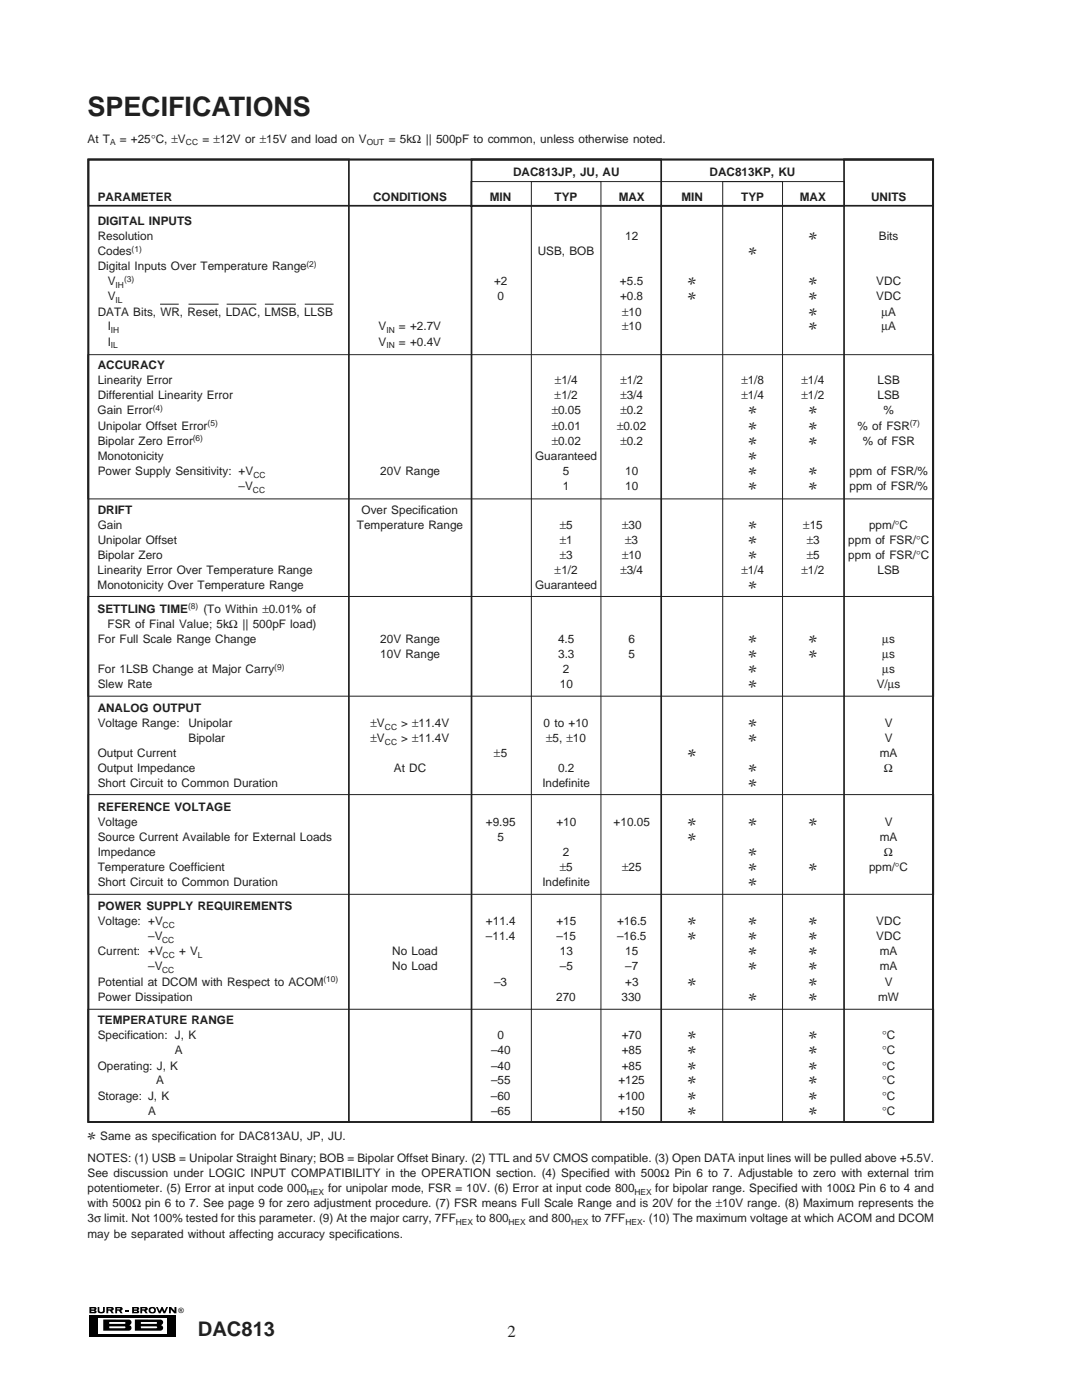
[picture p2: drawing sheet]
<svg xmlns="http://www.w3.org/2000/svg" width="216mm" height="279mm" viewBox="0 0 216 279" stroke-linecap="round" stroke-linejoin="round" font-family="sans-serif">
<defs><g id="words">
<text font-size="5.4" fill="#231f20" x="17.5" y="23.1">SPECIFICATIONS</text>
<text font-size="4" fill="#231f20" x="39.5" y="266.5">DAC813</text>
<text font-size="3.4" fill="#231f20" x="101.3" y="266.8">2</text>
<g font-size="2.3" fill="#231f20">
<text x="17.5" y="28.4">At T</text>
<text x="23.9" y="28.4">= +25°C, ±V</text>
<text x="40.4" y="28.4">= ±12V or ±15V and load on V</text>
<text x="77.6" y="28.4">= 5kΩ || 500pF to common, unless otherwise noted.</text>
<text x="102.4" y="35.1">DAC813JP, JU, AU</text>
<text x="141.6" y="35.1">DAC813KP, KU</text>
<text x="19.5" y="40.1">PARAMETER</text>
<text x="74.4" y="40.1">CONDITIONS</text>
<text x="97.7" y="40.1">MIN</text>
<text x="110.7" y="40.1">TYP</text>
<text x="123.5" y="40.1">MAX</text>
<text x="136" y="40.1">MIN</text>
<text x="147.9" y="40.1">TYP</text>
<text x="159.6" y="40.1">MAX</text>
<text x="173.8" y="40.1">UNITS</text>
<text x="19.5" y="44.9">DIGITAL INPUTS</text>
<text x="19.5" y="47.8">Resolution</text>
<text x="124.7" y="47.8">12</text>
<text x="161.4" y="47.8">✻</text>
<text x="175.4" y="47.8">Bits</text>
<text x="19.5" y="50.9">Codes</text>
<text x="19.5" y="53.9">Digital Inputs Over Temperature Range</text>
<text x="107.3" y="50.9">USB, BOB</text>
<text x="149.4" y="50.9">✻</text>
<text x="21.5" y="56.9">V</text>
<text x="21.5" y="59.9">V</text>
<text x="98.6" y="56.9">+2</text>
<text x="99.3" y="59.9">0</text>
<text x="123.7" y="56.9">+5.5</text>
<text x="123.7" y="59.9">+0.8</text>
<text x="137.3" y="56.9">✻</text>
<text x="137.3" y="59.9">✻</text>
<text x="161.4" y="56.9">✻</text>
<text x="161.4" y="59.9">✻</text>
<text x="174.9" y="56.9">VDC</text>
<text x="174.9" y="59.9">VDC</text>
<text x="19.5" y="63">DATA Bits, WR, Reset, LDAC, LMSB, LLSB</text>
<text x="21.5" y="66">I</text>
<text x="75.5" y="66">V</text>
<text x="79.6" y="66">= +2.7V</text>
<text x="124.1" y="66">±10</text>
<text x="124.1" y="63">±10</text>
<text x="161.4" y="66">✻</text>
<text x="161.4" y="63">✻</text>
<text x="175.9" y="66">µA</text>
<text x="175.9" y="63">µA</text>
<text x="21.5" y="69">I</text>
<text x="75.5" y="69">V</text>
<text x="79.6" y="69">= +0.4V</text>
<text x="19.5" y="73.7">ACCURACY</text>
<text x="19.5" y="76.7">Linearity Error</text>
<text x="110.7" y="76.7">±1/4</text>
<text x="123.8" y="76.7">±1/2</text>
<text x="147.9" y="76.7">±1/8</text>
<text x="160" y="76.7">±1/4</text>
<text x="175.1" y="76.7">LSB</text>
<text x="19.5" y="82.7">Gain Error</text>
<text x="19.5" y="79.7">Differential Linearity Error</text>
<text x="110.1" y="82.7">±0.05</text>
<text x="110.7" y="79.7">±1/2</text>
<text x="123.8" y="79.7">±3/4</text>
<text x="123.8" y="82.7">±0.2</text>
<text x="147.9" y="79.7">±1/4</text>
<text x="149.4" y="82.7">✻</text>
<text x="159.9" y="79.7">±1/2</text>
<text x="161.4" y="82.7">✻</text>
<text x="175.1" y="79.7">LSB</text>
<text x="176.3" y="82.7">%</text>
<text x="19.5" y="85.8">Unipolar Offset Error</text>
<text x="19.5" y="88.7">Bipolar Zero Error</text>
<text x="110.1" y="85.8">±0.01</text>
<text x="110.1" y="88.7">±0.02</text>
<text x="123.1" y="85.8">±0.02</text>
<text x="123.8" y="88.7">±0.2</text>
<text x="149.4" y="88.7">✻</text>
<text x="149.4" y="85.8">✻</text>
<text x="161.4" y="88.7">✻</text>
<text x="161.4" y="85.8">✻</text>
<text x="171.1" y="85.8">% of FSR</text>
<text x="172.1" y="88.7">% of FSR</text>
<text x="19.5" y="91.8">Monotonicity</text>
<text x="19.5" y="94.8">Power Supply Sensitivity: +V</text>
<text x="75.9" y="94.8">20V Range</text>
<text x="106.8" y="91.8">Guaranteed</text>
<text x="112.3" y="94.8">5</text>
<text x="124.7" y="94.8">10</text>
<text x="149.4" y="91.8">✻</text>
<text x="149.4" y="94.8">✻</text>
<text x="161.4" y="94.8">✻</text>
<text x="169.5" y="94.8">ppm of FSR/%</text>
<text x="47.6" y="97.8">–V</text>
<text x="112.3" y="97.8">1</text>
<text x="124.7" y="97.8">10</text>
<text x="149.4" y="97.8">✻</text>
<text x="161.4" y="97.8">✻</text>
<text x="169.5" y="97.8">ppm of FSR/%</text>
<text x="19.5" y="102.5">DRIFT</text>
<text x="19.5" y="105.5">Gain</text>
<text x="71.2" y="105.5">Temperature Range</text>
<text x="72.2" y="102.5">Over Specification</text>
<text x="111.7" y="105.5">±5</text>
<text x="124.1" y="105.5">±30</text>
<text x="149.4" y="105.5">✻</text>
<text x="160.3" y="105.5">±15</text>
<text x="173.4" y="105.5">ppm/°C</text>
<text x="19.5" y="111.6">Bipolar Zero</text>
<text x="19.5" y="108.5">Unipolar Offset</text>
<text x="111.7" y="111.6">±3</text>
<text x="111.7" y="108.5">±1</text>
<text x="124.1" y="111.6">±10</text>
<text x="124.7" y="108.5">±3</text>
<text x="149.4" y="111.6">✻</text>
<text x="149.4" y="108.5">✻</text>
<text x="161" y="111.6">±5</text>
<text x="161" y="108.5">±3</text>
<text x="169.3" y="111.6">ppm of FSR/°C</text>
<text x="169.3" y="108.5">ppm of FSR/°C</text>
<text x="19.5" y="117.6">Monotonicity Over Temperature Range</text>
<text x="19.5" y="114.6">Linearity Error Over Temperature Range</text>
<text x="106.8" y="117.6">Guaranteed</text>
<text x="110.7" y="114.6">±1/2</text>
<text x="123.8" y="114.6">±3/4</text>
<text x="147.9" y="114.6">±1/4</text>
<text x="149.4" y="117.6">✻</text>
<text x="159.9" y="114.6">±1/2</text>
<text x="175.1" y="114.6">LSB</text>
<text x="19.5" y="122.3">SETTLING TIME</text>
<text x="21.5" y="125.3">FSR of Final Value; 5kΩ || 500pF load)</text>
<text x="40.6" y="122.3">(To Within ±0.01% of</text>
<text x="19.5" y="128.3">For Full Scale Range Change</text>
<text x="75.9" y="131.3">10V Range</text>
<text x="75.9" y="128.3">20V Range</text>
<text x="111.4" y="128.3">4.5</text>
<text x="111.4" y="131.3">3.3</text>
<text x="125.4" y="128.3">6</text>
<text x="125.4" y="131.3">5</text>
<text x="149.4" y="131.3">✻</text>
<text x="149.4" y="128.3">✻</text>
<text x="161.4" y="131.3">✻</text>
<text x="161.4" y="128.3">✻</text>
<text x="176" y="131.3">µs</text>
<text x="176" y="128.3">µs</text>
<text x="19.5" y="134.4">For 1LSB Change at Major Carry</text>
<text x="19.5" y="137.3">Slew Rate</text>
<text x="111.7" y="137.3">10</text>
<text x="112.3" y="134.4">2</text>
<text x="149.4" y="137.3">✻</text>
<text x="149.4" y="134.4">✻</text>
<text x="174.9" y="137.3">V/µs</text>
<text x="176" y="134.4">µs</text>
<text x="19.5" y="142.1">ANALOG OUTPUT</text>
<text x="19.5" y="145">Voltage Range:</text>
<text x="37.6" y="145">Unipolar</text>
<text x="37.6" y="148.1">Bipolar</text>
<text x="73.9" y="145">±V</text>
<text x="73.9" y="148.1">±V</text>
<text x="80" y="145">&gt; ±11.4V</text>
<text x="80" y="148.1">&gt; ±11.4V</text>
<text x="108.5" y="145">0 to +10</text>
<text x="109" y="148.1">±5, ±10</text>
<text x="149.4" y="148.1">✻</text>
<text x="149.4" y="145">✻</text>
<text x="176.5" y="148.1">V</text>
<text x="176.5" y="145">V</text>
<text x="19.5" y="151.1">Output Current</text>
<text x="19.5" y="154.1">Output Impedance</text>
<text x="78.6" y="154.1">At DC</text>
<text x="98.6" y="151.1">±5</text>
<text x="111.4" y="154.1">0.2</text>
<text x="137.3" y="151.1">✻</text>
<text x="149.4" y="154.1">✻</text>
<text x="175.5" y="151.1">mA</text>
<text x="176.4" y="154.1">Ω</text>
<text x="19.5" y="157.1">Short Circuit to Common Duration</text>
<text x="19.5" y="161.8">REFERENCE VOLTAGE</text>
<text x="108.2" y="157.1">Indefinite</text>
<text x="149.4" y="157.1">✻</text>
<text x="19.5" y="164.8">Voltage</text>
<text x="19.5" y="167.8">Source Current Available for External Loads</text>
<text x="97" y="164.8">+9.95</text>
<text x="99.3" y="167.8">5</text>
<text x="111" y="164.8">+10</text>
<text x="122.4" y="164.8">+10.05</text>
<text x="137.3" y="164.8">✻</text>
<text x="137.3" y="167.8">✻</text>
<text x="149.4" y="164.8">✻</text>
<text x="161.4" y="164.8">✻</text>
<text x="175.5" y="167.8">mA</text>
<text x="176.5" y="164.8">V</text>
<text x="19.5" y="170.9">Impedance</text>
<text x="19.5" y="173.9">Temperature Coefficient</text>
<text x="111.7" y="173.9">±5</text>
<text x="112.3" y="170.9">2</text>
<text x="124.1" y="173.9">±25</text>
<text x="149.4" y="170.9">✻</text>
<text x="149.4" y="173.9">✻</text>
<text x="161.4" y="173.9">✻</text>
<text x="173.4" y="173.9">ppm/°C</text>
<text x="176.4" y="170.9">Ω</text>
<text x="19.5" y="176.9">Short Circuit to Common Duration</text>
<text x="108.2" y="176.9">Indefinite</text>
<text x="149.4" y="176.9">✻</text>
<text x="19.5" y="181.6">POWER SUPPLY REQUIREMENTS</text>
<text x="19.5" y="184.6">Voltage: +V</text>
<text x="97" y="184.6">+11.4</text>
<text x="111" y="184.6">+15</text>
<text x="123.1" y="184.6">+16.5</text>
<text x="137.3" y="184.6">✻</text>
<text x="149.4" y="184.6">✻</text>
<text x="161.4" y="184.6">✻</text>
<text x="174.9" y="184.6">VDC</text>
<text x="19.5" y="190.7">Current: +V</text>
<text x="29.6" y="187.6">–V</text>
<text x="35.7" y="190.7">+ V</text>
<text x="78.3" y="190.7">No Load</text>
<text x="97" y="187.6">–11.4</text>
<text x="111" y="187.6">–15</text>
<text x="111.7" y="190.7">13</text>
<text x="123.1" y="187.6">–16.5</text>
<text x="124.7" y="190.7">15</text>
<text x="137.3" y="187.6">✻</text>
<text x="149.4" y="187.6">✻</text>
<text x="149.4" y="190.7">✻</text>
<text x="161.4" y="187.6">✻</text>
<text x="161.4" y="190.7">✻</text>
<text x="174.9" y="187.6">VDC</text>
<text x="175.5" y="190.7">mA</text>
<text x="19.5" y="196.7">Potential at DCOM with Respect to ACOM</text>
<text x="29.6" y="193.6">–V</text>
<text x="78.3" y="193.6">No Load</text>
<text x="98.6" y="196.7">–3</text>
<text x="111.7" y="193.6">–5</text>
<text x="124.7" y="196.7">+3</text>
<text x="124.7" y="193.6">–7</text>
<text x="137.3" y="196.7">✻</text>
<text x="149.4" y="193.6">✻</text>
<text x="161.4" y="196.7">✻</text>
<text x="161.4" y="193.6">✻</text>
<text x="175.5" y="193.6">mA</text>
<text x="176.6" y="196.7">V</text>
<text x="19.5" y="199.7">Power Dissipation</text>
<text x="111" y="199.7">270</text>
<text x="124" y="199.7">330</text>
<text x="149.4" y="199.7">✻</text>
<text x="161.4" y="199.7">✻</text>
<text x="175.2" y="199.7">mW</text>
<text x="19.5" y="204.4">TEMPERATURE RANGE</text>
<text x="19.5" y="207.4">Specification: J, K</text>
<text x="99.3" y="207.4">0</text>
<text x="124.1" y="207.4">+70</text>
<text x="137.3" y="207.4">✻</text>
<text x="161.4" y="207.4">✻</text>
<text x="176" y="207.4">°C</text>
<text x="19.5" y="213.4">Operating: J, K</text>
<text x="34.9" y="210.4">A</text>
<text x="98" y="210.4">–40</text>
<text x="98" y="213.4">–40</text>
<text x="124.1" y="210.4">+85</text>
<text x="124.1" y="213.4">+85</text>
<text x="137.3" y="210.4">✻</text>
<text x="137.3" y="213.4">✻</text>
<text x="161.4" y="210.4">✻</text>
<text x="161.4" y="213.4">✻</text>
<text x="176" y="210.4">°C</text>
<text x="176" y="213.4">°C</text>
<text x="19.5" y="219.5">Storage: J, K</text>
<text x="31.2" y="216.4">A</text>
<text x="98" y="219.5">–60</text>
<text x="98" y="216.4">–55</text>
<text x="123.4" y="219.5">+100</text>
<text x="123.4" y="216.4">+125</text>
<text x="137.3" y="216.4">✻</text>
<text x="137.3" y="219.5">✻</text>
<text x="161.4" y="216.4">✻</text>
<text x="161.4" y="219.5">✻</text>
<text x="176" y="216.4">°C</text>
<text x="176" y="219.5">°C</text>
<text x="17.5" y="227.5">✻ Same as specification for DAC813AU, JP, JU.</text>
<text x="29.6" y="222.5">A</text>
<text x="98" y="222.5">–65</text>
<text x="123.4" y="222.5">+150</text>
<text x="137.3" y="222.5">✻</text>
<text x="161.4" y="222.5">✻</text>
<text x="176" y="222.5">°C</text>
<text x="17.5" y="231.8">NOTES: (1) USB = Unipolar Straight Binary; BOB = Bipolar Offset Binary. (2) TTL and 5V CMOS compatible. (3) Open DATA input lines will be pulled above +5.5V.</text>
<text x="17.5" y="234.9">See discussion under LOGIC INPUT COMPATIBILITY in the OPERATION section. (4) Specified with 500Ω Pin 6 to 7. Adjustable to zero with external trim</text>
<text x="17.5" y="237.9">potentiometer. (5) Error at input code 000</text>
<text x="65.5" y="237.9">for unipolar mode, FSR = 10V. (6) Error at input code 800</text>
<text x="130.8" y="237.9">for bipolar range. Specified with 100Ω Pin 6 to 4 and</text>
<text x="17.5" y="243.9">3σ limit. Not 100% tested for this parameter. (9) At the major carry, 7FF</text>
<text x="17.5" y="240.9">with 500Ω pin 6 to 7. See page 9 for zero adjustment procedure. (7) FSR means Full Scale Range and is 20V for the ±10V range. (8) Maximum represents the</text>
<text x="95" y="243.9">to 800</text>
<text x="105.5" y="243.9">and 800</text>
<text x="118.1" y="243.9">to 7FF</text>
<text x="128.2" y="243.9">. (10) The maximum voltage at which ACOM and DCOM</text>
<text x="17.5" y="247">may be separated without affecting accuracy specifications.</text>
</g>
<g font-size="1.7" fill="#231f20">
<text x="21.9" y="29">A</text>
<text x="37.1" y="29">CC</text>
<text x="73.2" y="29">OUT</text>
<text x="26.3" y="50.2">(1)</text>
<text x="61.2" y="53.3">(2)</text>
<text x="23.1" y="57.5">IH</text>
<text x="24.7" y="56.2">(3)</text>
<text x="23.1" y="60.5">IL</text>
<text x="22.1" y="66.5">IH</text>
<text x="22.1" y="69.5">IL</text>
<text x="77.2" y="66.5">IN</text>
<text x="77.2" y="69.5">IN</text>
<text x="30.5" y="82">(4)</text>
<text x="38.5" y="88.1">(6)</text>
<text x="41.4" y="85.1">(5)</text>
<text x="181.5" y="85.1">(7)</text>
<text x="50.6" y="95.3">CC</text>
<text x="50.5" y="98.4">CC</text>
<text x="37.5" y="121.6">(8)</text>
<text x="54.7" y="133.7">(9)</text>
<text x="76.8" y="145.6">CC</text>
<text x="76.8" y="148.6">CC</text>
<text x="32.4" y="185.2">CC</text>
<text x="32.4" y="188.2">CC</text>
<text x="32.4" y="191.2">CC</text>
<text x="39.5" y="191.2">L</text>
<text x="32.4" y="194.2">CC</text>
<text x="64.5" y="196">(10)</text>
<text x="61.2" y="238.4">HEX</text>
<text x="126.6" y="238.4">HEX</text>
<text x="91" y="244.5">HEX</text>
<text x="101.5" y="244.5">HEX</text>
<text x="114" y="244.5">HEX</text>
<text x="124.8" y="244.5">HEX</text>
</g>
<text font-size="1.4" x="35.6" y="261.9">®</text>
</g></defs>
<path d="M17.9 262.4h17.3v4.3h-17.3z" fill="#000"/>
<path d="M19.7 263h13.6v3.1h-13.6z" fill="#fff"/>
<path d="M20.6 263.3h5.1a.56 .56 0 0 1 .5 .6 .56 .56 0 0 1-.5 .6 .56 .56 0 0 1 .5 .5 .56 .56 0 0 1-.5 .6h-5.1z" fill="#000"/>
<g fill="#fff">
<path d="M21.8 263.8h3.1l.1 .2-.1 .2h-3.1z"/>
<path d="M21.8 264.7h3.1l.1 .2-.1 .2h-3.1z"/>
</g>
<path d="M26.9 263.3h5.1a.56 .56 0 0 1 .6 .6 .56 .56 0 0 1-.6 .6 .56 .56 0 0 1 .6 .5 .56 .56 0 0 1-.6 .6h-5.1z" fill="#000"/>
<g fill="#fff">
<path d="M28.1 263.8h3.1l.2 .2-.2 .2h-3.1z"/>
<path d="M28.1 264.7h3.1l.2 .2-.2 .2h-3.1z"/>
</g>
<path d="M17.8 260.8h1.2a.32 .32 0 0 1 .3 .4 .32 .32 0 0 1-.3 .3 .31 .31 0 0 1 .3 .3 .31 .31 0 0 1-.3 .3h-1.2zM23 260.8h1.1a.36 .36 0 0 1 .4 .4 .36 .36 0 0 1-.4 .4l.4 .5h-.4l-.4-.5h-.3v.5h-.4z" fill="#000"/>
<path d="M23.4 261.1l.6 .1-.6 .1z" fill="#fff"/>
<path d="M19.5 260.8h.3v.7l.3 .3 .4-.1 .1-.9h.3v.2a.81 .81 0 0 1-.5 1.1h-.2a.58 .58 0 0 1-.7-.4zM26.4 260.8h1.1a.31 .31 0 0 1 .3 .4 .31 .31 0 0 1-.3 .3 .31 .31 0 0 1 .3 .3 .31 .31 0 0 1-.3 .3h-1.1z" fill="#000"/>
<g fill="#fff">
<path d="M26.7 261.1l.7 .1-.7 .1z"/>
<path d="M26.7 261.6l.7 .1-.7 .1z"/>
</g>
<path d="M28 260.8h1.1a.36 .36 0 0 1 .4 .4 .36 .36 0 0 1-.4 .4l.4 .5h-.4l-.4-.5h-.3v.5h-.4z" fill="#000"/>
<path d="M28.4 261.1l.6 .1-.6 .1z" fill="#fff"/>
<path d="M29.9 261a.74 .74 0 0 1 1-.1 .74 .74 0 0 1 0 1.1l-.2 .1a.71 .71 0 0 1-.9-.2 .71 .71 0 0 1 .1-.9z" fill="#000"/>
<circle cx="30.4" cy="261.5" r=".38" fill="#fff"/>
<path d="M21.2 260.8h1.1a.36 .36 0 0 1 .4 .4 .36 .36 0 0 1-.3 .4l.3 .5h-.4l-.4-.5h-.3v.5h-.4zM31.1 260.8h.4l.3 .9 .4-.9h.2l.4 .9 .4-.9h.3l-.5 1.3h-.4l-.3-.6-.3 .6h-.3zM33.7 260.8h.4l.7 .8v-.8h.4v1.3h-.4l-.7-.8v.8h-.4z" fill="#000"/>
<path d="M21.6 261.1l.6 .1-.6 .1z" fill="#fff"/>
<path d="M25.1 261.5h.6v.2h-.6z" fill="#000"/>
<g fill="#fff">
<path d="M18.2 261.1l.6 .1-.6 .1z"/>
<path d="M18.2 261.6l.6 .1-.6 .1z"/>
</g>
<path d="M17.6 31.8h168.6v192.1h-168.6zM17.6 31.8h168.6v9.3h-168.6zM17.6 31.8h52v192.1h-52zM94.1 31.8h37.8v192.1h-37.8zM168.4 31.8h17.8v192.1h-17.8z" fill="none" stroke="#231f20" stroke-width=".34"/>
<path d="M94 36.2h74.5v4.9h-74.5zM106 36.2h13.9v187.7h-13.9zM144.2 36.2h11.9v187.7h-11.9zM17.5 70.8h168.8v28.8h-168.8zM31.9 60.7h3.8M37.6 60.7h6M45.2 60.7h6M52.9 60.7h6.1M60.8 60.7h5.8M17.5 119h168.8v19.9h-168.8zM17.5 158.6h168.8v19.9h-168.8zM17.5 201.4h168.8v22.5h-168.8z" fill="none" stroke="#231f20" stroke-width=".2"/>
<use href="#words"/>
</svg>
